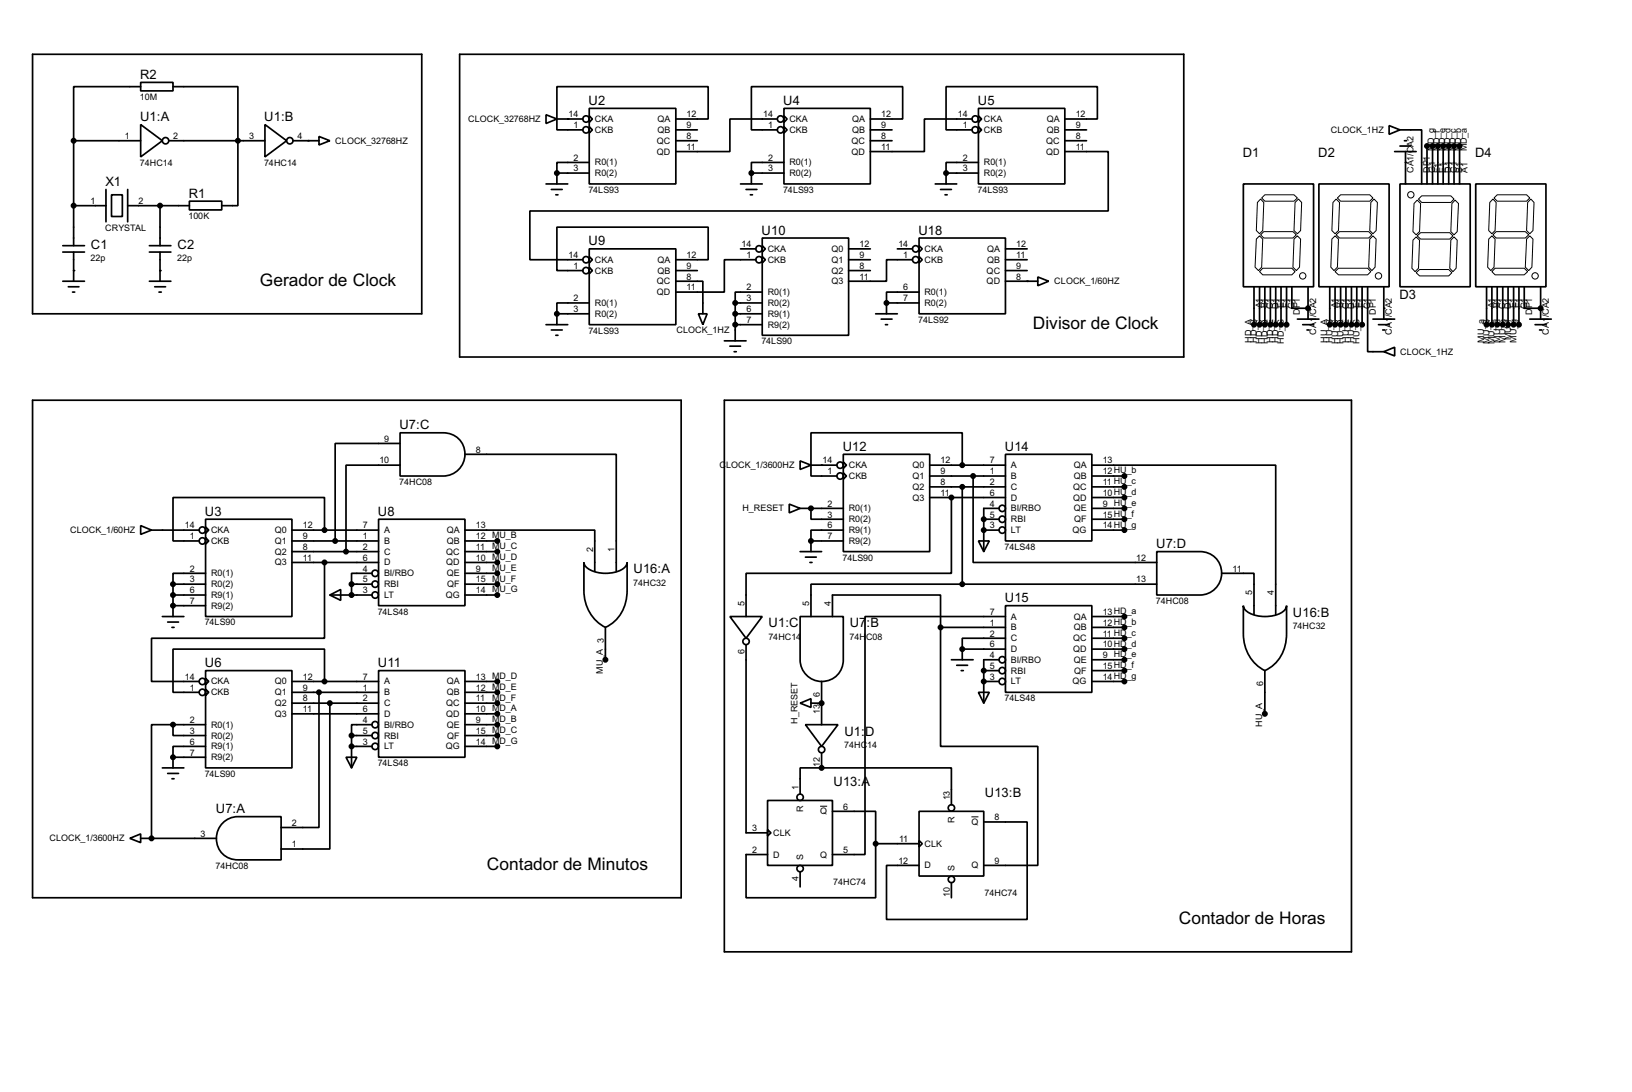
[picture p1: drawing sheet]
<svg xmlns="http://www.w3.org/2000/svg" width="383mm" height="256mm" viewBox="0 0 383 256" stroke-linecap="round" stroke-linejoin="round" font-family="sans-serif">
<defs><g id="words">
<g font-size="4.6">
<text x="61.1" y="67.2">Gerador de Clock</text>
<text x="242.7" y="77.4">Divisor de Clock</text>
<text x="114.4" y="204.4">Contador de Minutos</text>
<text x="277" y="217.1">Contador de Horas</text>
</g>
<g font-size="3.4">
<text x="32.9" y="18.6">R2</text>
<text x="32.9" y="28.5">U1:A</text>
<text x="62.1" y="28.5">U1:B</text>
<text x="138.3" y="24.7">U2</text>
<text x="184.1" y="24.7">U4</text>
<text x="229.8" y="24.7">U5</text>
<text x="292" y="36.8">D1</text>
<text x="309.8" y="36.8">D2</text>
<text x="346.6" y="36.8">D4</text>
<text x="24.8" y="43.7">X1</text>
<text x="44.4" y="46.5">R1</text>
<text x="21.4" y="58.5">C1</text>
<text x="41.7" y="58.5">C2</text>
<text x="138.3" y="57.7">U9</text>
<text x="179" y="55.1">U10</text>
<text x="215.8" y="55.1">U18</text>
<text x="328.8" y="70.3">D3</text>
<text x="93.9" y="100.9">U7:C</text>
<text x="198" y="105.9">U12</text>
<text x="236.1" y="105.9">U14</text>
<text x="48.2" y="121.2">U3</text>
<text x="88.8" y="121.2">U8</text>
<text x="271.7" y="128.8">U7:D</text>
<text x="148.9" y="134.7">U16:A</text>
<text x="236.1" y="141.5">U15</text>
<text x="180.6" y="147.4">U1:C</text>
<text x="199.7" y="147.4">U7</text>
<text x="203.6" y="147.4">:B</text>
<text x="303.8" y="144.8">U16:B</text>
<text x="48.2" y="156.7">U6</text>
<text x="88.8" y="156.7">U11</text>
<text x="198.4" y="172.8">U1:</text>
<text x="203.3" y="172.8">D</text>
<text x="195.9" y="184.7">U13:A</text>
<text x="50.7" y="191">U7:A</text>
<text x="231.4" y="187.2">U13:B</text>
</g>
<g font-size="2.4">
<text x="32.9" y="23.4">10M</text>
<text x="110" y="28.6">CLOCK_32768HZ</text>
<text x="133.6" y="27.5">14</text>
<text x="139.8" y="28.6">CKA</text>
<text x="154.5" y="28.6">QA</text>
<text x="161.3" y="27.5">12</text>
<text x="179.4" y="27.5">14</text>
<text x="185.5" y="28.6">CKA</text>
<text x="200.2" y="28.6">QA</text>
<text x="207.1" y="27.5">12</text>
<text x="225.1" y="27.5">14</text>
<text x="231.2" y="28.6">CKA</text>
<text x="245.9" y="28.6">QA</text>
<text x="252.8" y="27.5">12</text>
<text x="29.4" y="32.7">1</text>
<text x="40.7" y="32.7">2</text>
<text x="58.6" y="32.7">3</text>
<text x="69.9" y="32.7">4</text>
<text x="78.8" y="33.8">CLOCK_32768HZ</text>
<text x="134.8" y="30.1">1</text>
<text x="139.8" y="31.2">CKB</text>
<text x="154.3" y="33.8">QC</text>
<text x="154.5" y="31.2">QB</text>
<text x="161.3" y="30.1">9</text>
<text x="161.3" y="32.7">8</text>
<text x="161.3" y="35.2">11</text>
<text x="180.5" y="30.1">1</text>
<text x="185.5" y="31.2">CKB</text>
<text x="200.1" y="33.8">QC</text>
<text x="200.2" y="31.2">QB</text>
<text x="207.1" y="30.1">9</text>
<text x="207.1" y="32.7">8</text>
<text x="207.1" y="35.2">11</text>
<text x="226.2" y="30.1">1</text>
<text x="231.2" y="31.2">CKB</text>
<text x="245.8" y="33.8">QC</text>
<text x="245.9" y="31.2">QB</text>
<text x="252.8" y="30.1">9</text>
<text x="252.8" y="32.7">8</text>
<text x="252.8" y="35.2">11</text>
<text x="312.7" y="31.2">CLOCK_1HZ</text>
<text x="337" y="35.6" transform="rotate(-90 337 35.6)">MD_g</text>
<text x="338.3" y="35.6" transform="rotate(-90 338.3 35.6)">MD_f</text>
<text x="339.6" y="35.6" transform="rotate(-90 339.6 35.6)">MD_e</text>
<text x="340.8" y="35.6" transform="rotate(-90 340.8 35.6)">MD_d</text>
<text x="342.1" y="35.6" transform="rotate(-90 342.1 35.6)">MD_c</text>
<text x="343.4" y="35.6" transform="rotate(-90 343.4 35.6)">MD_b</text>
<text x="344.7" y="35.6" transform="rotate(-90 344.7 35.6)">MD_a</text>
<text x="32.9" y="38.9">74HC14</text>
<text x="62.1" y="38.9">74HC14</text>
<text x="134.8" y="37.7">2</text>
<text x="134.8" y="40.2">3</text>
<text x="139.8" y="38.8">R0(1)</text>
<text x="139.8" y="41.3">R0(2)</text>
<text x="154.3" y="36.3">QD</text>
<text x="180.5" y="37.7">2</text>
<text x="180.5" y="40.2">3</text>
<text x="185.5" y="38.8">R0(1)</text>
<text x="185.5" y="41.3">R0(2)</text>
<text x="200.1" y="36.3">QD</text>
<text x="226.2" y="37.7">2</text>
<text x="226.2" y="40.2">3</text>
<text x="231.2" y="38.8">R0(1)</text>
<text x="231.2" y="41.3">R0(2)</text>
<text x="245.8" y="36.3">QD</text>
<text x="332.2" y="40.6" transform="rotate(-90 332.2 40.6)">CA1/CA2</text>
<text x="336" y="40.6" transform="rotate(-90 336 40.6)">DP1</text>
<text x="337.2" y="40.6" transform="rotate(-90 337.2 40.6)">G1</text>
<text x="338.5" y="40.6" transform="rotate(-90 338.5 40.6)">F1</text>
<text x="339.8" y="40.6" transform="rotate(-90 339.8 40.6)">E1</text>
<text x="341" y="40.6" transform="rotate(-90 341 40.6)">D1</text>
<text x="342.3" y="40.6" transform="rotate(-90 342.3 40.6)">C1</text>
<text x="343.6" y="40.6" transform="rotate(-90 343.6 40.6)">B1</text>
<text x="344.9" y="40.6" transform="rotate(-90 344.9 40.6)">A1</text>
<text x="21.3" y="47.9">1</text>
<text x="32.6" y="47.9">2</text>
<text x="138.3" y="45.3">74LS93</text>
<text x="184" y="45.3">74LS93</text>
<text x="229.7" y="45.3">74LS93</text>
<text x="44.3" y="51.4">100K</text>
<text x="24.7" y="54.2">CRYSTAL</text>
<text x="174.3" y="58.1">14</text>
<text x="180.4" y="59.2">CKA</text>
<text x="195.4" y="59.2">Q0</text>
<text x="202" y="58.1">12</text>
<text x="211.1" y="58.1">14</text>
<text x="217.2" y="59.2">CKA</text>
<text x="232" y="59.2">QA</text>
<text x="238.8" y="58.1">12</text>
<text x="21.3" y="61.4">22p</text>
<text x="41.7" y="61.4">22p</text>
<text x="133.6" y="60.6">14</text>
<text x="134.8" y="63.1">1</text>
<text x="139.8" y="61.7">CKA</text>
<text x="139.8" y="64.2">CKB</text>
<text x="154.5" y="61.7">QA</text>
<text x="154.5" y="64.2">QB</text>
<text x="161.3" y="60.6">12</text>
<text x="161.3" y="63.1">9</text>
<text x="161.3" y="65.6">8</text>
<text x="175.4" y="60.6">1</text>
<text x="180.4" y="61.7">CKB</text>
<text x="195.4" y="61.7">Q1</text>
<text x="195.4" y="64.2">Q2</text>
<text x="202" y="60.6">9</text>
<text x="202" y="63.1">8</text>
<text x="202" y="65.6">11</text>
<text x="212.3" y="60.6">1</text>
<text x="217.2" y="61.7">CKB</text>
<text x="231.8" y="64.2">QC</text>
<text x="232" y="61.7">QB</text>
<text x="238.8" y="60.6">11</text>
<text x="238.8" y="63.1">9</text>
<text x="238.8" y="65.6">8</text>
<text x="134.8" y="70.8">2</text>
<text x="139.8" y="71.9">R0(1)</text>
<text x="154.3" y="66.7">QC</text>
<text x="154.3" y="69.3">QD</text>
<text x="161.3" y="68.2">11</text>
<text x="175.4" y="68.2">2</text>
<text x="175.4" y="70.8">3</text>
<text x="180.4" y="69.3">R0(1)</text>
<text x="180.4" y="71.9">R0(2)</text>
<text x="195.4" y="66.7">Q3</text>
<text x="212.3" y="68.2">6</text>
<text x="212.3" y="70.8">7</text>
<text x="217.2" y="69.3">R0(1)</text>
<text x="217.2" y="71.9">R0(2)</text>
<text x="231.8" y="66.7">QD</text>
<text x="247.7" y="66.7">CLOCK_1/60HZ</text>
<text x="134.8" y="73.3">3</text>
<text x="139.8" y="74.4">R0(2)</text>
<text x="175.4" y="73.3">6</text>
<text x="175.4" y="75.8">7</text>
<text x="180.4" y="74.4">R9(1)</text>
<text x="180.4" y="76.9">R9(2)</text>
<text x="215.8" y="75.8">74LS92</text>
<text x="296.6" y="72.4" transform="rotate(-90 296.6 72.4)">A1</text>
<text x="297.8" y="72.4" transform="rotate(-90 297.8 72.4)">B1</text>
<text x="299.1" y="72.6" transform="rotate(-90 299.1 72.6)">C1</text>
<text x="300.4" y="72.6" transform="rotate(-90 300.4 72.6)">D1</text>
<text x="301.7" y="72.4" transform="rotate(-90 301.7 72.4)">E1</text>
<text x="302.9" y="72.3" transform="rotate(-90 302.9 72.3)">F1</text>
<text x="304.2" y="72.7" transform="rotate(-90 304.2 72.7)">G1</text>
<text x="305.5" y="74" transform="rotate(-90 305.5 74)">DP1</text>
<text x="309.3" y="74.5" transform="rotate(-90 309.3 74.5)">/CA2</text>
<text x="314.4" y="72.4" transform="rotate(-90 314.4 72.4)">A1</text>
<text x="315.6" y="72.4" transform="rotate(-90 315.6 72.4)">B1</text>
<text x="316.9" y="72.6" transform="rotate(-90 316.9 72.6)">C1</text>
<text x="318.2" y="72.6" transform="rotate(-90 318.2 72.6)">D1</text>
<text x="319.5" y="72.4" transform="rotate(-90 319.5 72.4)">E1</text>
<text x="320.7" y="72.3" transform="rotate(-90 320.7 72.3)">F1</text>
<text x="322" y="72.7" transform="rotate(-90 322 72.7)">G1</text>
<text x="323.3" y="74" transform="rotate(-90 323.3 74)">DP1</text>
<text x="327.1" y="74.5" transform="rotate(-90 327.1 74.5)">/CA2</text>
<text x="351.2" y="72.4" transform="rotate(-90 351.2 72.4)">A1</text>
<text x="352.5" y="72.4" transform="rotate(-90 352.5 72.4)">B1</text>
<text x="353.7" y="72.6" transform="rotate(-90 353.7 72.6)">C1</text>
<text x="355" y="72.6" transform="rotate(-90 355 72.6)">D1</text>
<text x="356.3" y="72.4" transform="rotate(-90 356.3 72.4)">E1</text>
<text x="357.6" y="72.3" transform="rotate(-90 357.6 72.3)">F1</text>
<text x="358.8" y="72.7" transform="rotate(-90 358.8 72.7)">G1</text>
<text x="360.1" y="74" transform="rotate(-90 360.1 74)">DP1</text>
<text x="363.9" y="74.6" transform="rotate(-90 363.9 74.6)">/CA2</text>
<text x="138.3" y="78.3">74LS93</text>
<text x="158.9" y="78.2">CLOCK_1HZ</text>
<text x="178.9" y="80.8">74LS90</text>
<text x="294.1" y="80.6" transform="rotate(-90 294.1 80.6)">HD_A</text>
<text x="295.4" y="80.6" transform="rotate(-90 295.4 80.6)">HD_B</text>
<text x="296.6" y="80.7" transform="rotate(-90 296.6 80.7)">HD_C</text>
<text x="297.9" y="80.7" transform="rotate(-90 297.9 80.7)">HD_D</text>
<text x="299.2" y="80.6" transform="rotate(-90 299.2 80.6)">HD_E</text>
<text x="300.4" y="80.5" transform="rotate(-90 300.4 80.5)">HD_F</text>
<text x="301.7" y="80.8" transform="rotate(-90 301.7 80.8)">HD_G</text>
<text x="309.3" y="78.6" transform="rotate(-90 309.3 78.6)">CA1</text>
<text x="311.9" y="80.6" transform="rotate(-90 311.9 80.6)">HU_A</text>
<text x="313.1" y="80.6" transform="rotate(-90 313.1 80.6)">HU_B</text>
<text x="314.4" y="80.7" transform="rotate(-90 314.4 80.7)">HU_C</text>
<text x="315.7" y="80.7" transform="rotate(-90 315.7 80.7)">HU_D</text>
<text x="317" y="80.6" transform="rotate(-90 317 80.6)">HU_E</text>
<text x="318.2" y="80.5" transform="rotate(-90 318.2 80.5)">HU_F</text>
<text x="319.5" y="80.8" transform="rotate(-90 319.5 80.8)">HU_G</text>
<text x="327.1" y="78.6" transform="rotate(-90 327.1 78.6)">CA1</text>
<text x="329" y="83.3">CLOCK_1HZ</text>
<text x="348.7" y="80.5" transform="rotate(-90 348.7 80.5)">MU_a</text>
<text x="350" y="80.7" transform="rotate(-90 350 80.7)">MU_B</text>
<text x="351.2" y="80.9" transform="rotate(-90 351.2 80.9)">MU_C</text>
<text x="352.5" y="80.5" transform="rotate(-90 352.5 80.5)">MU_d</text>
<text x="353.8" y="80.5" transform="rotate(-90 353.8 80.5)">MU_e</text>
<text x="355.1" y="79.9" transform="rotate(-90 355.1 79.9)">MU_f</text>
<text x="356.3" y="80.5" transform="rotate(-90 356.3 80.5)">MU_g</text>
<text x="363.9" y="78.6" transform="rotate(-90 363.9 78.6)">CA1</text>
<text x="90.3" y="103.8">9</text>
<text x="111.8" y="106.3">8</text>
<text x="89.2" y="108.9">10</text>
<text x="93.8" y="113.9">74HC08</text>
<text x="169.1" y="110">C</text>
<text x="170.6" y="110">LOCK_1/3600HZ</text>
<text x="193.3" y="108.9">14</text>
<text x="194.5" y="111.4">1</text>
<text x="199.4" y="110">CKA</text>
<text x="199.4" y="112.5">CKB</text>
<text x="214.4" y="110">Q0</text>
<text x="214.4" y="112.5">Q1</text>
<text x="221" y="108.9">12</text>
<text x="221" y="111.4">9</text>
<text x="221" y="114">8</text>
<text x="232.6" y="108.9">7</text>
<text x="232.6" y="111.4">1</text>
<text x="232.6" y="114">2</text>
<text x="237.5" y="110">A</text>
<text x="237.5" y="112.5">B</text>
<text x="252.3" y="110">QA</text>
<text x="252.3" y="112.5">QB</text>
<text x="259.1" y="108.9">13</text>
<text x="259.1" y="111.4">12HU_b</text>
<text x="259.1" y="114">11 HU_c</text>
<text x="194.5" y="119">2</text>
<text x="214.4" y="115.1">Q2</text>
<text x="214.4" y="117.6">Q3</text>
<text x="221" y="116.5">11</text>
<text x="232.6" y="116.5">6</text>
<text x="232.6" y="119">4</text>
<text x="237.5" y="115.1">C</text>
<text x="237.5" y="117.6">D</text>
<text x="252.1" y="115.1">QC</text>
<text x="252.1" y="117.6">QD</text>
<text x="259.1" y="116.5">10HU_d</text>
<text x="259.1" y="119">9 HU_e</text>
<text x="16.5" y="125.2">CLOCK_1/60HZ</text>
<text x="43.5" y="124.1">14</text>
<text x="49.6" y="125.2">CKA</text>
<text x="64.6" y="125.2">Q0</text>
<text x="71.2" y="124.1">12</text>
<text x="85.3" y="124.1">7</text>
<text x="90.2" y="125.2">A</text>
<text x="105" y="125.2">QA</text>
<text x="111.8" y="124.1">13</text>
<text x="174.4" y="120.1">H_RESET</text>
<text x="194.5" y="121.6">3</text>
<text x="194.5" y="124.1">6</text>
<text x="199.4" y="120.1">R0(1)</text>
<text x="199.4" y="122.7">R0(2)</text>
<text x="199.4" y="125.2">R9(1)</text>
<text x="232.6" y="121.6">5</text>
<text x="232.6" y="124.1">3</text>
<text x="237.5" y="120.1">BI/RBO</text>
<text x="237.5" y="122.7">RBI</text>
<text x="237.5" y="125.2">LT</text>
<text x="252" y="125.2">QG</text>
<text x="252.3" y="120.1">QE</text>
<text x="252.4" y="122.7">QF</text>
<text x="259.1" y="121.6">15HU_f</text>
<text x="259.1" y="124.1">14HU_g</text>
<text x="44.6" y="126.7">1</text>
<text x="49.6" y="127.8">CKB</text>
<text x="64.6" y="127.8">Q1</text>
<text x="64.6" y="130.3">Q2</text>
<text x="71.2" y="126.7">9</text>
<text x="71.2" y="129.2">8</text>
<text x="71.2" y="131.7">11</text>
<text x="85.3" y="126.7">1</text>
<text x="85.3" y="129.2">2</text>
<text x="85.3" y="131.7">6</text>
<text x="90.2" y="127.8">B</text>
<text x="90.2" y="130.3">C</text>
<text x="104.8" y="130.3">QC</text>
<text x="105" y="127.8">QB</text>
<text x="111.8" y="126.7">12 MU_B</text>
<text x="111.8" y="129.2">11</text>
<text x="111.8" y="131.7">10 MU_D</text>
<text x="115.6" y="129">MU_C</text>
<text x="139.4" y="129.6" transform="rotate(-90 139.4 129.6)">2</text>
<text x="144.4" y="129.6" transform="rotate(-90 144.4 129.6)">1</text>
<text x="194.5" y="126.7">7</text>
<text x="198" y="131.7">74LS90</text>
<text x="199.4" y="127.8">R9(2)</text>
<text x="236.1" y="129.2">74LS48</text>
<text x="267" y="131.7">12</text>
<text x="44.6" y="134.3">2</text>
<text x="44.6" y="136.8">3</text>
<text x="49.6" y="135.4">R0(1)</text>
<text x="49.6" y="137.9">R0(2)</text>
<text x="64.6" y="132.8">Q3</text>
<text x="85.3" y="134.3">4</text>
<text x="85.3" y="136.8">5</text>
<text x="90.2" y="132.8">D</text>
<text x="90.2" y="135.4">BI/RBO</text>
<text x="90.2" y="137.9">RBI</text>
<text x="104.8" y="132.8">QD</text>
<text x="105" y="135.4">QE</text>
<text x="105.1" y="137.9">QF</text>
<text x="111.8" y="134.3">9</text>
<text x="111.8" y="136.8">15 MU_F</text>
<text x="115.6" y="134.1">MU_E</text>
<text x="148.8" y="137.6">74HC32</text>
<text x="267" y="136.8">13</text>
<text x="289.6" y="134.3">11</text>
<text x="44.6" y="139.4">6</text>
<text x="44.6" y="141.9">7</text>
<text x="49.6" y="140.5">R9(1)</text>
<text x="49.6" y="143">R9(2)</text>
<text x="85.3" y="139.4">3</text>
<text x="90.2" y="140.5">LT</text>
<text x="104.7" y="140.5">QG</text>
<text x="111.8" y="139.4">14 MU_G</text>
<text x="174.9" y="142.3" transform="rotate(-90 174.9 142.3)">5</text>
<text x="190.2" y="142.3" transform="rotate(-90 190.2 142.3)">5</text>
<text x="195.2" y="142.2" transform="rotate(-90 195.2 142.2)">4</text>
<text x="271.6" y="141.9">74HC08</text>
<text x="294.3" y="139.8" transform="rotate(-90 294.3 139.8)">5</text>
<text x="299.4" y="139.8" transform="rotate(-90 299.4 139.8)">4</text>
<text x="48.1" y="146.9">74LS90</text>
<text x="88.8" y="144.4">74LS48</text>
<text x="232.6" y="144.4">7</text>
<text x="232.6" y="147">1</text>
<text x="232.6" y="149.5">2</text>
<text x="237.5" y="145.5">A</text>
<text x="237.5" y="148.1">B</text>
<text x="252.3" y="145.5">QA</text>
<text x="252.3" y="148.1">QB</text>
<text x="259.1" y="144.4">13HD_a</text>
<text x="259.1" y="147">12HD_b</text>
<text x="259.1" y="149.5">11 HD_c</text>
<text x="303.8" y="147.8">74HC32</text>
<text x="174.9" y="153.6" transform="rotate(-90 174.9 153.6)">6</text>
<text x="180.6" y="150.3">74HC14</text>
<text x="199.6" y="150.3">74H</text>
<text x="203.5" y="150.3">C08</text>
<text x="232.6" y="152.1">6</text>
<text x="232.6" y="154.6">4</text>
<text x="237.5" y="150.6">C</text>
<text x="237.5" y="153.2">D</text>
<text x="237.5" y="155.7">BI/RBO</text>
<text x="252.1" y="150.6">QC</text>
<text x="252.1" y="153.2">QD</text>
<text x="252.3" y="155.7">QE</text>
<text x="259.1" y="152.1">10HD_d</text>
<text x="259.1" y="154.6">9 HD_e</text>
<text x="43.5" y="159.7">14</text>
<text x="49.6" y="160.8">CKA</text>
<text x="64.6" y="160.8">Q0</text>
<text x="71.2" y="159.7">12</text>
<text x="85.3" y="159.7">7</text>
<text x="90.2" y="160.8">A</text>
<text x="105" y="160.8">QA</text>
<text x="111.8" y="159.7">13 MD_D</text>
<text x="141.7" y="158.2" transform="rotate(-90 141.7 158.2)">MU_A 3</text>
<text x="232.6" y="157.1">5</text>
<text x="232.6" y="159.7">3</text>
<text x="237.5" y="158.2">RBI</text>
<text x="237.5" y="160.8">LT</text>
<text x="252" y="160.8">QG</text>
<text x="252.4" y="158.2">QF</text>
<text x="259.1" y="157.1">15HD_f</text>
<text x="259.1" y="159.7">14HD_g</text>
<text x="296.8" y="161.2" transform="rotate(-90 296.8 161.2)">6</text>
<text x="44.6" y="162.2">1</text>
<text x="49.6" y="163.3">CKB</text>
<text x="64.6" y="163.3">Q1</text>
<text x="64.6" y="165.9">Q2</text>
<text x="71.2" y="162.2">9</text>
<text x="71.2" y="164.8">8</text>
<text x="71.2" y="167.3">11</text>
<text x="85.3" y="162.2">1</text>
<text x="85.3" y="164.8">2</text>
<text x="85.3" y="167.3">6</text>
<text x="90.2" y="163.3">B</text>
<text x="90.2" y="165.9">C</text>
<text x="104.8" y="165.9">QC</text>
<text x="105" y="163.3">QB</text>
<text x="111.8" y="162.2">12 MD_E</text>
<text x="111.8" y="164.8">11</text>
<text x="111.8" y="167.3">10 MD_A</text>
<text x="115.6" y="164.6">MD_F</text>
<text x="192.6" y="167.6" transform="rotate(-90 192.6 167.6)">13</text>
<text x="192.6" y="163.7" transform="rotate(-90 192.6 163.7)">6</text>
<text x="236.1" y="164.7">74LS48</text>
<text x="44.6" y="169.8">2</text>
<text x="44.6" y="172.4">3</text>
<text x="49.6" y="170.9">R0(1)</text>
<text x="49.6" y="173.5">R0(2)</text>
<text x="64.6" y="168.4">Q3</text>
<text x="85.3" y="169.8">4</text>
<text x="85.3" y="172.4">5</text>
<text x="90.2" y="168.4">D</text>
<text x="90.2" y="170.9">BI/RBO</text>
<text x="90.2" y="173.5">RBI</text>
<text x="104.8" y="168.4">QD</text>
<text x="105" y="170.9">QE</text>
<text x="105.1" y="173.5">QF</text>
<text x="111.8" y="169.8">9</text>
<text x="111.8" y="172.4">15 MD_C</text>
<text x="115.6" y="169.6">MD_B</text>
<text x="187.4" y="170" transform="rotate(-90 187.4 170)">H_RESET</text>
<text x="296.6" y="170.8" transform="rotate(-90 296.6 170.8)">HU_A</text>
<text x="44.6" y="174.9">6</text>
<text x="44.6" y="177.5">7</text>
<text x="49.6" y="176">R9(1)</text>
<text x="49.6" y="178.6">R9(2)</text>
<text x="85.3" y="174.9">3</text>
<text x="88.8" y="180">74LS48</text>
<text x="90.2" y="176">LT</text>
<text x="104.7" y="176">QG</text>
<text x="111.8" y="174.9">14 MD_G</text>
<text x="198.4" y="175.7">74HC</text>
<text x="203.8" y="175.7">14</text>
<text x="48.1" y="182.5">74LS90</text>
<text x="187.6" y="185.5" transform="rotate(-90 187.6 185.5)">1</text>
<text x="192.6" y="180.2" transform="rotate(-90 192.6 180.2)">12</text>
<text x="188.7" y="190.8" transform="rotate(-90 188.7 190.8)">R</text>
<text x="192.7" y="191.3">Q</text>
<text x="198.2" y="190.1">6</text>
<text x="223.2" y="188" transform="rotate(-90 223.2 188)">13</text>
<text x="11.6" y="197.6">CLOCK_1/3600HZ</text>
<text x="47.2" y="196.5">3</text>
<text x="68.6" y="194">2</text>
<text x="176.7" y="195.2">3</text>
<text x="181.7" y="196.3">CLK</text>
<text x="211.3" y="197.8">11</text>
<text x="224.3" y="193.3" transform="rotate(-90 224.3 193.3)">R</text>
<text x="228.3" y="193.8">Q</text>
<text x="233.7" y="192.7">8</text>
<text x="68.6" y="199">1</text>
<text x="176.7" y="200.3">2</text>
<text x="181.7" y="201.4">D</text>
<text x="188.7" y="201.9" transform="rotate(-90 188.7 201.9)">S</text>
<text x="192.7" y="201.4">Q</text>
<text x="198.2" y="200.3">5</text>
<text x="211.1" y="202.8">12</text>
<text x="217.2" y="204">D</text>
<text x="217.2" y="198.9">CLK</text>
<text x="228.3" y="204">Q</text>
<text x="233.7" y="202.8">9</text>
<text x="50.7" y="204.1">74HC08</text>
<text x="187.6" y="206.9" transform="rotate(-90 187.6 206.9)">4</text>
<text x="195.8" y="207.9">74HC74</text>
<text x="224.3" y="204.5" transform="rotate(-90 224.3 204.5)">S</text>
<text x="223.2" y="210.6" transform="rotate(-90 223.2 210.6)">10</text>
<text x="231.4" y="210.4">74HC74</text>
</g>
</g></defs>
<g fill="#000">
<circle cx="72.4" cy="33.1" r=".2"/>
<circle cx="133.4" cy="28" r=".2"/>
<circle cx="330.3" cy="38.2" r=".2"/>
<circle cx="130.9" cy="40.7" r=".2"/>
<circle cx="176.6" cy="40.7" r=".2"/>
<circle cx="222.3" cy="40.7" r=".2"/>
<circle cx="17.3" cy="63.6" r=".2"/>
<circle cx="37.6" cy="63.6" r=".2"/>
<circle cx="130.9" cy="73.7" r=".2"/>
<circle cx="208.3" cy="71.2" r=".2"/>
<circle cx="241.4" cy="66.1" r=".2"/>
<circle cx="307.4" cy="72.4" r=".2"/>
<circle cx="325.2" cy="72.4" r=".2"/>
<circle cx="362" cy="72.4" r=".2"/>
<circle cx="190.6" cy="119.4" r=".2"/>
<circle cx="193.1" cy="109.3" r=".2"/>
<circle cx="223.6" cy="116.9" r=".2"/>
<circle cx="82.6" cy="139.8" r=".2"/>
<circle cx="190.6" cy="127.1" r=".2"/>
<circle cx="231.2" cy="124.5" r=".2"/>
<circle cx="231.2" cy="122" r=".2"/>
<circle cx="40.7" cy="142.3" r=".2"/>
<circle cx="226.1" cy="152.5" r=".2"/>
<circle cx="231.2" cy="157.5" r=".2"/>
<circle cx="40.7" cy="177.9" r=".2"/>
<circle cx="82.6" cy="175.3" r=".2"/>
<circle cx="193.1" cy="165.2" r=".2"/>
<circle cx="231.2" cy="160.1" r=".2"/>
<circle cx="35.6" cy="196.9" r=".2"/>
<circle cx="193.1" cy="180.4" r=".2"/>
</g>
<g fill="none" stroke="#000" stroke-width=".4">
<path d="M7.7 12.8h91.4v60.9h-91.4zM33.1 19.4h7.6v2h-7.6zM108 12.8h170.2v71.1h-170.2zM17.3 33.1v24.6M17.3 33.1h15.8M33.1 29.3l5.1 3.8-5.1 3.8zM33.1 20.4h-15.8v12.7M39.7 33.1h22.6M40.7 20.4h15.2v27.9h-3.8M62.3 29.3l5.1 3.8-5.1 3.8zM68.9 33.1h6.1M75 32.1l2.5 1-2.5 1z"/>
<path d="M128.3 27l2.6 1-2.6 1zM130.9 28h6.1M138.5 25.5h20.3v17.7h-20.3zM138.5 27.2l.7 .8-.7 .8zM138.5 29.8l.7 .7-.7 .8zM138.5 38.2h-7.6v2.5M158.8 28h7.6v-7.6h-35.5v10.1h6.1M158.8 33.1h5.1M158.8 30.5h5.1M182.7 28h-11.2v7.6h-12.7M184.2 25.5h20.3v17.7h-20.3zM184.2 27.2l.8 .8-.8 .8z"/>
<path d="M184.2 29.8l.8 .7-.8 .8zM184.2 38.2h-7.6v2.5M204.5 28h7.6v-7.6h-35.5v10.1h6.1M204.5 33.1h5.1M204.5 30.5h5.1M228.4 28h-11.2v7.6h-12.7M229.9 25.5h20.3v17.7h-20.3zM229.9 27.2l.8 .8-.8 .8zM229.9 29.8l.8 .7-.8 .8zM229.9 38.2h-7.6v2.5M250.2 28h7.7v-7.6h-35.6v10.1h6.1M250.2 35.6h10.2v14h-135.9v11.4h12.5"/>
<path d="M250.2 33.1h5.1M250.2 30.5h5.1M326.4 29.5l2.6 1-2.6 1.1zM327.7 35.6h5.1M329 30.5h5.1v12.7M329 34.3h2.5M330 33.1h.5M330.3 35.6v7.6M335.3 34.3v8.9M336.6 34.3v8.9M337.9 34.3v8.9M339.1 34.3v8.9"/>
<path d="M340.4 34.3v8.9M341.7 34.3v8.9M343 34.3v8.9M14.8 59.2h5.1M14.8 57.7h5.1M17.3 48.3h7.6M17.3 59.2v6.9M24.9 44.5v7.6M26.2 45.8h2.6v5.1h-2.6zM30 48.3h14.5M30 44.5v7.6M35.1 59.2h5.1"/>
<path d="M35.1 57.7h5.1M37.6 48.3v9.4M37.6 59.2v6.9M44.5 47.3h7.6v2h-7.6zM128.3 43.2h5.1M129.6 44.5h2.5M130.6 45.8h.5M130.9 40.7h7.6M130.9 40.7v2.5M138.5 58.5h20.3v17.8h-20.3zM174 43.2h5.1M174 58.5h3.6"/>
<path d="M175.3 44.5h2.6M176.3 45.8h.5M176.6 40.7h7.6M176.6 40.7v2.5M179.1 55.9h20.3v22.9h-20.3zM179.1 57.7l.8 .8-.8 .7zM199.4 58.5h5.1M210.9 58.5h3.5M216 55.9h20.3v17.8h-20.3zM216 57.7l.7 .8-.7 .7zM219.8 43.2h5M221 44.5h2.6"/>
<path d="M222.1 45.8h.5M222.3 40.7h7.6M222.3 40.7v2.5M236.3 58.5h5.1M292.2 43.2h16.5v24.2h-16.5zM309.9 43.2h16.5v24.2h-16.5zM329 43.2h16.5v24.2h-16.5zM346.8 43.2h16.5v24.2h-16.5zM14.8 66.1h5.1M16.1 67.4h2.5M17.1 68.6h.5M35.1 66.1h5.1"/>
<path d="M36.4 67.4h2.5M37.4 68.6h.5M128.3 76.3h5.1M129.6 77.5h2.5M130.6 78.8h.5M130.9 73.7h7.6M130.9 73.7v2.6M138.5 60.3l.7 .7-.7 .8zM138.5 62.8l.7 .8-.7 .7zM138.5 71.2h-7.6v2.5M158.8 61h7.6v-7.6h-35.5v10.2h6.1M158.8 66.1h6.4v7.6"/>
<path d="M158.8 63.6h5.1M164.1 73.7h2.1l-1 2.6zM172.8 73.7h6.3M172.8 71.2v8.9M172.8 71.2h6.3M172.8 76.3h6.3M177.6 61h-7.4v7.6h-11.4M179.1 60.3l.8 .7-.8 .8zM179.1 68.6h-6.3v2.6M199.4 61h5.1M199.4 63.6h5.1M205.8 73.7h5.1"/>
<path d="M207.1 75h2.5M208.1 76.3h.5M208.3 71.2h7.7M208.3 71.2v2.5M214.4 61h-6.1v5.1h-8.9M216 60.3l.7 .7-.7 .8zM216 68.6h-7.7v2.6M236.3 66.1h7.6M236.3 61h5.1M236.3 63.6h5.1M243.9 65.1l2.5 1-2.5 1zM294.7 67.4v8.9"/>
<path d="M296 67.4v8.9M297.2 67.4v8.9M298.5 67.4v8.9M299.8 67.4v8.9M301 67.4v8.9M302.3 67.4v8.9M303.6 67.4v5h3.8M304.9 75h5M306.1 76.3h2.6M307.1 77.5h.5M307.4 67.4v7.6M312.5 67.4v8.9"/>
<path d="M313.7 67.4v8.9M315 67.4v8.9M316.3 67.4v8.9M317.6 67.4v8.9M318.8 67.4v8.9M320.1 67.4v8.9M321.4 67.4v15.2h3.8M322.6 75h5.1M323.9 76.3h2.5M324.9 77.5h.5M325.2 67.4v7.6M349.3 67.4v8.9"/>
<path d="M350.6 67.4v8.9M351.8 67.4v8.9M353.1 67.4v8.9M354.4 67.4v8.9M355.7 67.4v8.9M356.9 67.4v8.9M358.2 67.4v5h3.8M359.5 75h5M360.7 76.3h2.6M361.8 77.5h.5M362 67.4v7.6M7.7 94h152.4v116.9h-152.4z"/>
<path d="M170.2 94h147.4v129.6h-147.4zM170.2 80.1h5.1M171.5 81.3h2.5M172.5 82.6h.5M325.2 82.6l2.5-1v2zM94 101.7h10.2a5.1 5.1 0 0 1 5.1 5 5.1 5.1 0 0 1-5.1 5.1h-10.2zM94 104.2h-15.2v22.9M94 109.3h-12.7v20.3M109.3 106.7h35.5v27.5M185.5 118.4l2.5 1-2.5 1.1zM188 108.3l2.6 1-2.6 1zM188 119.4h10.2"/>
<path d="M190.6 119.4v2.6h7.6M190.6 109.3h6.1M198.2 106.7h20.3v22.9h-20.3zM198.2 108.5l.7 .8-.7 .7zM198.2 111.1l.7 .7-.7 .8zM218.5 109.3h17.8M218.5 111.8h17.8M218.5 114.4h17.8M218.5 116.9h17.8M223.6 116.9v17.8h-48.3v10.1M226.1 109.3v-7.6h-35.5v10.1h6.1M226.1 114.4v22.8"/>
<path d="M228.7 111.8v20.3h43.1M234.8 119.4h-3.6v10.2M236.3 106.7h20.3v20.4h-20.3zM256.6 109.3h43.2v35M256.6 111.8h7.6M256.6 114.4h7.6M256.6 116.9h7.6M256.6 119.4h7.6M33.1 123.5l2.5 1-2.5 1zM35.6 124.5h11.2M40.7 139.8h7.6M40.7 137.2v7.6"/>
<path d="M40.7 137.2h7.6M48.3 122h20.3v22.8h-20.3zM48.3 123.8l.8 .7-.8 .8zM48.3 126.3l.8 .8-.8 .7zM48.3 134.7h-7.6v2.5M68.6 124.5h20.4M68.6 132.1h20.4M68.6 127.1h20.4M68.6 129.6h20.4M76.3 132.1v17.8h-40.7v10.2h11.2M76.3 124.5v-7.6h-35.6v10.2h6.1M77.5 139.8l2.6-1.3v2.5z"/>
<path d="M77.5 139.8h9.9M82.6 137.2h4.8M82.6 137.2v2.6M87.4 134.7h-4.8v2.5M89 122h20.3v20.3h-20.3zM109.3 124.5h30.5v9.7M109.3 139.8h7.6M109.3 137.2h7.6M109.3 132.1h7.6M109.3 127.1h7.6M109.3 129.6h7.6M109.3 134.7h7.6"/>
<path d="M137.2 132.1a3.4 3.4 0 0 0 3.1 2.3 7.4 7.4 0 0 0 6.7-1.4l.4-.9v6.6a9.2 9.2 0 0 1-5.1 8.7 9.5 9.5 0 0 1-5.1-8.7zM188 129.6h5.1M189.3 130.9h2.5M190.3 132.1h.5M190.6 127.1h7.6M190.6 127.1v2.5M198.2 124.5h-7.6v2.6M226.1 137.2h-35.5v7.6M226.1 137.2h45.7M229.9 127.1h2.6l-1.3 2.5zM231.2 124.5h3.6M231.2 122h3.6"/>
<path d="M256.6 124.5h7.6M256.6 122h7.6M271.8 129.6h10.2a5.1 5.1 0 0 1 5.1 5.1 5.1 5.1 0 0 1-5.1 5.1h-10.2zM287.1 134.7h7.6v9.6M38.2 144.8h5M39.4 146.1h2.6M40.4 147.4h.5M40.7 142.3h7.6M48.3 157.5h20.3v22.9h-20.3zM48.3 159.3l.8 .8-.8 .7zM89 157.5h20.3v20.4h-20.3zM142.3 147.4v7.6"/>
<path d="M171.5 144.8h7.6l-3.8 5.1zM175.3 151.4v44.2h5.1M188 144.8h10.2v10.2a5.1 5.1 0 0 1-5.1 5.1 5.1 5.1 0 0 1-5.1-5.1zM195.6 144.8v-5h25.4v7.6M221 147.4v27.9h22.9v28h-12.7M221 147.4h15.3M223.6 155h5.1M224.8 156.3h2.6M225.9 157.5h.5M226.1 152.5h10.2M226.1 152.5v2.5M231.2 157.5h3.6"/>
<path d="M234.8 155h-3.6v10.2M236.3 142.3h20.3v20.3h-20.3zM236.3 144.8h-33v55.9h-7.7M236.3 149.9h-10.2v2.6M256.6 144.8h7.6M256.6 147.4h7.6M256.6 149.9h7.6M256.6 152.5h7.6M256.6 155h7.6M256.6 157.5h7.6M292.2 142.3a3.4 3.4 0 0 0 3 2.3 7.4 7.4 0 0 0 6.7-1.4l.4-.9v6.6a9.1 9.1 0 0 1-5.1 8.6 9.5 9.5 0 0 1-5-8.6zM297.2 157.5v10.2"/>
<path d="M40.7 170.2h-5.1v26.7M40.7 170.2v2.6h7.6M40.7 177.9v2.5M40.7 177.9h7.6M40.7 170.2h7.6M48.3 161.9l.8 .7-.8 .8zM48.3 175.3h-7.6v2.6M68.6 160.1h20.4M68.6 167.7h20.4M68.6 162.6h20.4M68.6 165.2h20.4M75 162.6v31.8h-8.9"/>
<path d="M76.3 160.1v-7.6h-35.6v10.1h6.1M77.5 165.2v34.2h-11.4M81.3 177.9h2.6l-1.3 2.5zM82.6 172.8v7.6M82.6 172.8h4.8M82.6 175.3h4.8M87.4 170.2h-4.8v2.6M109.3 160.1h7.6M109.3 167.7h7.6M109.3 172.8h7.6M109.3 175.3h7.6M109.3 170.2h7.6"/>
<path d="M109.3 162.6h7.6M109.3 165.2h7.6M188 165.2l2.6-1.1v2.1zM189.3 170.2h7.6l-3.8 5.1zM190.6 165.2h2.5M193.1 160.1v10.1M193.1 176.8v3.6M229.9 162.6h2.6l-1.3 2.6zM231.2 160.1h3.6M256.6 160.1h7.6M30.5 196.9l2.6-1v2zM33.1 196.9h17.8"/>
<path d="M38.2 180.4h5M39.4 181.7h2.6M40.4 182.9h.5M52.6 193a5 5 0 0 1 3.3-1.2h10.2v10.2h-10.2a5.1 5.1 0 0 1-4.8-3.4 5.1 5.1 0 0 1 1.5-5.6zM180.4 188h15.2v15.3h-15.2zM180.4 194.9l.8 .7-.8 .8zM193.1 180.4h30.5v8.6M193.1 180.4h-5.1v6.1M195.6 190.6h10.2v7.6M205.8 198.2v12.7h-30.5v-10.2h5.1M205.8 198.2h10.2M216 190.6h15.2v15.2h-15.2z"/>
<path d="M216 197.4l.7 .8-.7 .7zM231.2 193.1h10.2v22.9h-33.1v-12.7h7.7M188 204.8v3.5M223.6 207.3v3.6"/>
<circle cx="38.9" cy="33.1" r=".75"/>
<circle cx="68.1" cy="33.1" r=".75"/>
<circle cx="137.7" cy="28" r=".75"/>
<circle cx="137.7" cy="30.5" r=".75"/>
<circle cx="183.4" cy="28" r=".75"/>
<circle cx="183.4" cy="30.5" r=".75"/>
<circle cx="229.1" cy="30.5" r=".75"/>
<circle cx="229.1" cy="28" r=".75"/>
<circle cx="178.3" cy="58.5" r=".75"/>
<circle cx="215.1" cy="58.5" r=".75"/>
<circle cx="137.7" cy="61" r=".75"/>
<circle cx="137.7" cy="63.6" r=".75"/>
<circle cx="178.3" cy="61" r=".75"/>
<circle cx="215.1" cy="61" r=".75"/>
<circle cx="197.4" cy="109.3" r=".75"/>
<circle cx="197.4" cy="111.8" r=".75"/>
<circle cx="235.5" cy="119.4" r=".75"/>
<circle cx="47.5" cy="127.1" r=".75"/>
<circle cx="47.5" cy="124.5" r=".75"/>
<circle cx="88.1" cy="134.7" r=".75"/>
<circle cx="88.1" cy="139.8" r=".75"/>
<circle cx="88.1" cy="137.2" r=".75"/>
<circle cx="235.5" cy="122" r=".75"/>
<circle cx="235.5" cy="124.5" r=".75"/>
<circle cx="175.3" cy="150.7" r=".75"/>
<circle cx="235.5" cy="157.5" r=".75"/>
<circle cx="235.5" cy="155" r=".75"/>
<circle cx="47.5" cy="160.1" r=".75"/>
<circle cx="47.5" cy="162.6" r=".75"/>
<circle cx="88.1" cy="172.8" r=".75"/>
<circle cx="88.1" cy="170.2" r=".75"/>
<circle cx="88.1" cy="175.3" r=".75"/>
<circle cx="193" cy="176.1" r=".75"/>
<circle cx="235.5" cy="160.1" r=".75"/>
<circle cx="188" cy="187.3" r=".75"/>
<circle cx="223.5" cy="189.8" r=".75"/>
<circle cx="188" cy="204" r=".75"/>
<circle cx="223.5" cy="206.6" r=".75"/>
</g>
<g fill="#000" stroke="#000" stroke-width=".4">
<circle cx="17.3" cy="33.1" r=".5"/>
<circle cx="55.9" cy="33.1" r=".5"/>
<circle cx="335.3" cy="34.3" r=".5"/>
<circle cx="336.6" cy="34.3" r=".5"/>
<circle cx="337.8" cy="34.3" r=".5"/>
<circle cx="339.1" cy="34.3" r=".5"/>
<circle cx="340.4" cy="34.3" r=".5"/>
<circle cx="341.6" cy="34.3" r=".5"/>
<circle cx="342.9" cy="34.3" r=".5"/>
<circle cx="17.3" cy="48.3" r=".5"/>
<circle cx="37.6" cy="48.3" r=".5"/>
<circle cx="130.8" cy="40.7" r=".5"/>
<circle cx="176.5" cy="40.7" r=".5"/>
<circle cx="222.3" cy="40.7" r=".5"/>
<circle cx="130.8" cy="73.7" r=".5"/>
<circle cx="172.7" cy="76.3" r=".5"/>
<circle cx="172.7" cy="73.7" r=".5"/>
<circle cx="172.7" cy="71.2" r=".5"/>
<circle cx="208.3" cy="71.2" r=".5"/>
<circle cx="294.6" cy="76.3" r=".5"/>
<circle cx="295.9" cy="76.3" r=".5"/>
<circle cx="297.2" cy="76.3" r=".5"/>
<circle cx="298.5" cy="76.3" r=".5"/>
<circle cx="299.7" cy="76.3" r=".5"/>
<circle cx="301" cy="76.3" r=".5"/>
<circle cx="302.3" cy="76.3" r=".5"/>
<circle cx="307.3" cy="72.4" r=".5"/>
<circle cx="312.4" cy="76.3" r=".5"/>
<circle cx="313.7" cy="76.3" r=".5"/>
<circle cx="315" cy="76.3" r=".5"/>
<circle cx="316.2" cy="76.3" r=".5"/>
<circle cx="317.5" cy="76.3" r=".5"/>
<circle cx="318.8" cy="76.3" r=".5"/>
<circle cx="320" cy="76.3" r=".5"/>
<circle cx="349.3" cy="76.3" r=".5"/>
<circle cx="350.5" cy="76.3" r=".5"/>
<circle cx="351.8" cy="76.3" r=".5"/>
<circle cx="353.1" cy="76.3" r=".5"/>
<circle cx="354.3" cy="76.3" r=".5"/>
<circle cx="355.6" cy="76.3" r=".5"/>
<circle cx="356.9" cy="76.3" r=".5"/>
<circle cx="362" cy="72.4" r=".5"/>
<circle cx="190.5" cy="119.4" r=".5"/>
<circle cx="223.5" cy="116.9" r=".5"/>
<circle cx="226.1" cy="114.4" r=".5"/>
<circle cx="226.1" cy="109.3" r=".5"/>
<circle cx="228.6" cy="111.8" r=".5"/>
<circle cx="264.2" cy="114.4" r=".5"/>
<circle cx="264.2" cy="111.8" r=".5"/>
<circle cx="264.2" cy="116.9" r=".5"/>
<circle cx="264.2" cy="119.4" r=".5"/>
<circle cx="40.6" cy="139.8" r=".5"/>
<circle cx="40.6" cy="137.2" r=".5"/>
<circle cx="76.2" cy="132.1" r=".5"/>
<circle cx="76.2" cy="124.5" r=".5"/>
<circle cx="78.7" cy="127.1" r=".5"/>
<circle cx="81.3" cy="129.6" r=".5"/>
<circle cx="82.6" cy="137.2" r=".5"/>
<circle cx="82.6" cy="139.8" r=".5"/>
<circle cx="116.8" cy="134.7" r=".5"/>
<circle cx="116.8" cy="137.2" r=".5"/>
<circle cx="116.8" cy="127.1" r=".5"/>
<circle cx="116.8" cy="129.6" r=".5"/>
<circle cx="116.8" cy="139.8" r=".5"/>
<circle cx="116.8" cy="132.1" r=".5"/>
<circle cx="190.5" cy="127.1" r=".5"/>
<circle cx="226.1" cy="137.2" r=".5"/>
<circle cx="231.1" cy="124.5" r=".5"/>
<circle cx="231.1" cy="122" r=".5"/>
<circle cx="264.2" cy="124.5" r=".5"/>
<circle cx="264.2" cy="122" r=".5"/>
<circle cx="40.6" cy="142.3" r=".5"/>
<circle cx="142.2" cy="155" r=".5"/>
<circle cx="221" cy="147.4" r=".5"/>
<circle cx="226.1" cy="152.5" r=".5"/>
<circle cx="231.1" cy="157.5" r=".5"/>
<circle cx="264.2" cy="144.8" r=".5"/>
<circle cx="264.2" cy="147.4" r=".5"/>
<circle cx="264.2" cy="155" r=".5"/>
<circle cx="264.2" cy="157.5" r=".5"/>
<circle cx="264.2" cy="152.5" r=".5"/>
<circle cx="264.2" cy="149.9" r=".5"/>
<circle cx="40.6" cy="170.2" r=".5"/>
<circle cx="40.6" cy="177.9" r=".5"/>
<circle cx="74.9" cy="162.6" r=".5"/>
<circle cx="76.2" cy="160.1" r=".5"/>
<circle cx="77.5" cy="165.2" r=".5"/>
<circle cx="82.6" cy="175.3" r=".5"/>
<circle cx="82.6" cy="172.8" r=".5"/>
<circle cx="116.8" cy="165.2" r=".5"/>
<circle cx="116.8" cy="170.2" r=".5"/>
<circle cx="116.8" cy="167.7" r=".5"/>
<circle cx="116.8" cy="162.6" r=".5"/>
<circle cx="116.8" cy="160.1" r=".5"/>
<circle cx="116.8" cy="172.8" r=".5"/>
<circle cx="116.8" cy="175.3" r=".5"/>
<circle cx="193" cy="165.2" r=".5"/>
<circle cx="231.1" cy="160.1" r=".5"/>
<circle cx="264.2" cy="160.1" r=".5"/>
<circle cx="297.2" cy="167.7" r=".5"/>
<circle cx="35.6" cy="196.9" r=".5"/>
<circle cx="193" cy="180.4" r=".5"/>
<circle cx="205.7" cy="198.2" r=".5"/>
</g>
<g fill="none" stroke="#000" stroke-width=".23">
<path d="M295.2 56.2l.8-.8 .7 .8-.2 6.6-.8 .8-.8-.8zM296.2 46.8l.8 .8-.3 6.6-.7 .7-.8-.7 .3-6.6zM296.5 46.5l.7-.7h6.9l.8 .7-.8 .8h-6.9zM297 54.4h6.8l.8 .8-.8 .7h-6.8l-.8-.7zM304.1 56.2l.8-.8 .7 .8-.2 6.6-.8 .8-.8-.8zM305.1 46.8l.8 .8-.3 6.6-.7 .7-.8-.7 .2-6.6zM313 56.2l.7-.8 .8 .8-.2 6.6-.8 .8-.8-.8zM314 55.2l.8-.8h6.8l.8 .8-.8 .7h-6.8zM314 46.8l.8 .8-.3 6.6-.8 .7-.7-.7 .2-6.6zM314.3 46.5l.7-.7h6.9l.7 .7-.7 .8h-6.9zM321.9 56.2l.7-.8 .8 .8-.3 6.6-.7 .8-.8-.8zM322.9 46.8l.8 .8-.3 6.6-.8 .7-.7-.7 .2-6.6z"/>
<path d="M332 56.4l.8-.7 .8 .7-.3 6.6-.8 .8-.7-.8zM333 55.4l.8-.7h6.9l.7 .7-.7 .8h-6.9zM333 47l.8 .8-.2 6.6-.8 .8-.8-.8 .3-6.6zM333.3 46.8l.8-.8h6.8l.8 .8-.8 .8h-6.8zM341.7 55.7l.7 .7-.2 6.6-.8 .8-.7-.8 .2-6.6zM341.9 47l.8 .8-.3 6.6-.7 .8-.8-.8 .3-6.6zM349.8 56.2l.8-.8 .7 .8-.2 6.6-.8 .8-.7-.8zM350.8 55.2l.8-.8h6.8l.8 .8-.8 .7h-6.8zM350.8 46.8l.8 .8-.3 6.6-.7 .7-.8-.7 .3-6.6zM351.8 45.8h6.9l.8 .7-.8 .8h-6.9l-.7-.8zM358.7 56.2l.8-.8 .7 .8-.2 6.6-.8 .8-.8-.8zM359.7 46.8l.8 .8-.3 6.6-.7 .7-.8-.7 .3-6.6z"/>
<path d="M296.7 63h6.9l.7 .8-.7 .8h-6.9l-.7-.8zM313.7 63.8l.8-.8h6.9l.7 .8-.7 .8h-6.9zM332.8 64.1l.8-.8h6.8l.8 .8-.8 .7h-6.8zM351.3 63h6.9l.8 .8-.8 .8h-6.9l-.7-.8zM192.7 189.4h1.7M228.3 191.9h1.6"/>
<circle cx="331.5" cy="45.8" r=".75"/>
<circle cx="306.1" cy="64.8" r=".75"/>
<circle cx="323.9" cy="64.8" r=".75"/>
<circle cx="360.7" cy="64.8" r=".75"/>
</g>
<use href="#words"/>
</svg>
